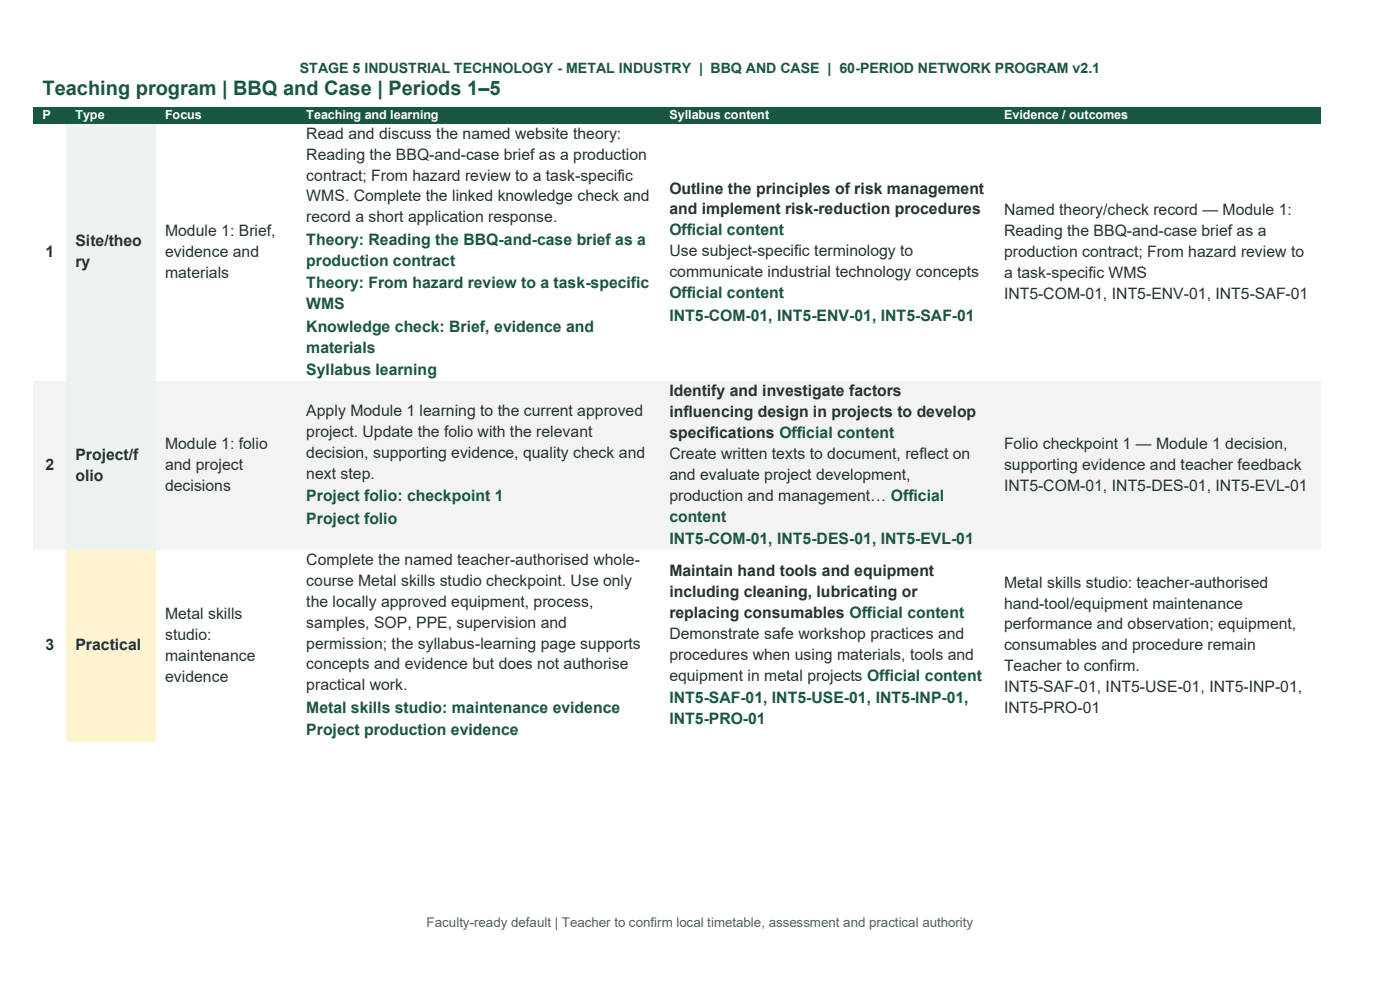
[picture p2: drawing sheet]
<svg xmlns="http://www.w3.org/2000/svg" width="297mm" height="210mm" viewBox="0 0 297 210" stroke-linecap="round" stroke-linejoin="round" font-family="sans-serif">
<defs><g id="words">
<text font-size="4.2" fill="#17583f" x="9" y="20.1">Teaching program | BBQ and Case | Periods 1–5</text>
<g font-size="3.3" fill="#25342d">
<text x="65" y="29.4">Read and discuss the named website theory:</text>
<text x="65" y="33.9">Reading the BBQ-and-case brief as a production</text>
<text x="65" y="38.3">contract; From hazard review to a task-specific</text>
<text x="142" y="41.1">Outline the principles of risk management</text>
<text x="65" y="42.7">WMS. Complete the linked knowledge check and</text>
<text x="65" y="47.2">record a short application response.</text>
<text x="142" y="45.5">and implement risk-reduction procedures</text>
<text x="213" y="45.6">Named theory/check record — Module 1:</text>
<text x="16" y="52.3">Site/theo</text>
<text x="35" y="50.1">Module 1: Brief,</text>
<text x="213" y="50.1">Reading the BBQ-and-case brief as a</text>
<text x="9.7" y="54.5">1</text>
<text x="16" y="56.7">ry</text>
<text x="35" y="54.5">evidence and</text>
<text x="35" y="58.9">materials</text>
<text x="142" y="54.4">Use subject-specific terminology to</text>
<text x="142" y="58.8">communicate industrial technology concepts</text>
<text x="213" y="54.5">production contract; From hazard review to</text>
<text x="213" y="58.9">a task-specific WMS</text>
<text x="213" y="63.4">INT5-COM-01, INT5-ENV-01, INT5-SAF-01</text>
<text x="65" y="88.3">Apply Module 1 learning to the current approved</text>
<text x="142" y="84">Identify and investigate factors</text>
<text x="142" y="88.5">influencing design in projects to develop</text>
<text x="35" y="95.3">Module 1: folio</text>
<text x="65" y="92.7">project. Update the folio with the relevant</text>
<text x="142" y="92.9">specifications Official content</text>
<text x="213" y="95.3">Folio checkpoint 1 — Module 1 decision,</text>
<text x="9.7" y="99.8">2</text>
<text x="16" y="97.5">Project/f</text>
<text x="16" y="102">olio</text>
<text x="35" y="99.8">and project</text>
<text x="65" y="97.2">decision, supporting evidence, quality check and</text>
<text x="65" y="101.6">next step.</text>
<text x="142" y="97.3">Create written texts to document, reflect on</text>
<text x="142" y="101.8">and evaluate project development,</text>
<text x="213" y="99.8">supporting evidence and teacher feedback</text>
<text x="35" y="104.2">decisions</text>
<text x="142" y="106.2">production and management… Official</text>
<text x="213" y="104.2">INT5-COM-01, INT5-DES-01, INT5-EVL-01</text>
<text x="65" y="119.9">Complete the named teacher-authorised whole-</text>
<text x="65" y="124.3">course Metal skills studio checkpoint. Use only</text>
<text x="142" y="122.2">Maintain hand tools and equipment</text>
<text x="213" y="124.7">Metal skills studio: teacher-authorised</text>
<text x="35" y="131.3">Metal skills</text>
<text x="65" y="128.7">the locally approved equipment, process,</text>
<text x="142" y="126.7">including cleaning, lubricating or</text>
<text x="142" y="131.1">replacing consumables Official content</text>
<text x="213" y="129.1">hand-tool/equipment maintenance</text>
<text x="9.7" y="137.9">3</text>
<text x="16" y="137.9">Practical</text>
<text x="35" y="135.7">studio:</text>
<text x="65" y="133.2">samples, SOP, PPE, supervision and</text>
<text x="65" y="137.6">permission; the syllabus-learning page supports</text>
<text x="142" y="135.5">Demonstrate safe workshop practices and</text>
<text x="213" y="133.5">performance and observation; equipment,</text>
<text x="213" y="137.9">consumables and procedure remain</text>
<text x="35" y="140.1">maintenance</text>
<text x="65" y="142">concepts and evidence but does not authorise</text>
<text x="142" y="140">procedures when using materials, tools and</text>
<text x="213" y="142.4">Teacher to confirm.</text>
<text x="35" y="144.6">evidence</text>
<text x="65" y="146.5">practical work.</text>
<text x="142" y="144.4">equipment in metal projects Official content</text>
<text x="213" y="146.8">INT5-SAF-01, INT5-USE-01, INT5-INP-01,</text>
<text x="213" y="151.2">INT5-PRO-01</text>
</g>
<g font-size="3.3" fill="#17583f">
<text x="65" y="52">Theory: Reading the BBQ-and-case brief as a</text>
<text x="142" y="49.9">Official content</text>
<text x="65" y="56.4">production contract</text>
<text x="65" y="61.2">Theory: From hazard review to a task-specific</text>
<text x="65" y="65.6">WMS</text>
<text x="142" y="63.2">Official content</text>
<text x="65" y="70.4">Knowledge check: Brief, evidence and</text>
<text x="142" y="68">INT5-COM-01, INT5-ENV-01, INT5-SAF-01</text>
<text x="65" y="74.8">materials</text>
<text x="65" y="79.6">Syllabus learning</text>
<text x="65" y="106.4">Project folio: checkpoint 1</text>
<text x="65" y="111.1">Project folio</text>
<text x="142" y="110.6">content</text>
<text x="142" y="115.4">INT5-COM-01, INT5-DES-01, INT5-EVL-01</text>
<text x="142" y="149.2">INT5-SAF-01, INT5-USE-01, INT5-INP-01,</text>
<text x="65" y="151.2">Metal skills studio: maintenance evidence</text>
<text x="142" y="153.6">INT5-PRO-01</text>
<text x="65" y="156">Project production evidence</text>
</g>
<text font-size="3" fill="#17583f" x="63.6" y="15.5">STAGE 5 INDUSTRIAL TECHNOLOGY - METAL INDUSTRY | BBQ AND CASE | 60-PERIOD NETWORK PROGRAM v2.1</text>
<text font-size="2.8" fill="#51645b" x="90.5" y="196.8">Faculty-ready default | Teacher to confirm local timetable, assessment and practical authority</text>
<g font-size="2.7" fill="#fff">
<text x="9" y="25.3">P</text>
<text x="16" y="25.3">Type</text>
<text x="35" y="25.3">Focus</text>
<text x="65" y="25.3">Teaching and learning</text>
<text x="142" y="25.3">Syllabus content</text>
<text x="213" y="25.3">Evidence / outcomes</text>
</g>
</g></defs>
<g fill="#17583f">
<path d="M7.1 22.8h7v3.5h-7z" fill-rule="evenodd"/>
<path d="M9 22.8h3.2v3.5h-3.2z" fill-rule="evenodd"/>
<path d="M14.1 22.8h19v3.5h-19z" fill-rule="evenodd"/>
<path d="M16 22.8h15.2v3.5h-15.2z" fill-rule="evenodd"/>
<path d="M33.1 22.8h30v3.5h-30z" fill-rule="evenodd"/>
<path d="M35 22.8h26.2v3.5h-26.2z" fill-rule="evenodd"/>
<path d="M63.1 22.8h77v3.5h-77z" fill-rule="evenodd"/>
<path d="M65 22.8h73.2v3.5h-73.2z" fill-rule="evenodd"/>
<path d="M140.1 22.8h71v3.5h-71z" fill-rule="evenodd"/>
<path d="M142 22.8h67.2v3.5h-67.2z" fill-rule="evenodd"/>
<path d="M211.1 22.8h69v3.5h-69z" fill-rule="evenodd"/>
<path d="M213 22.8h65.2v3.5h-65.2z" fill-rule="evenodd"/>
</g>
<g fill="#fff">
<path d="M7.1 26.3h7v54.6h-7z" fill-rule="evenodd"/>
<path d="M9 51.4h3.2v4.4h-3.2z" fill-rule="evenodd"/>
</g>
<g fill="#edf4ef">
<path d="M14.1 26.3h19v54.6h-19z" fill-rule="evenodd"/>
<path d="M16 49.2h15.2v4.4h-15.2z" fill-rule="evenodd"/>
<path d="M16 53.6h15.2v4.4h-15.2z" fill-rule="evenodd"/>
</g>
<g fill="#fff">
<path d="M33.1 26.3h30v54.6h-30z" fill-rule="evenodd"/>
<path d="M35 47h26.2v4.4h-26.2z" fill-rule="evenodd"/>
<path d="M35 51.4h26.2v4.4h-26.2z" fill-rule="evenodd"/>
<path d="M35 55.8h26.2v4.4h-26.2z" fill-rule="evenodd"/>
<path d="M63.1 26.3h77v54.6h-77z" fill-rule="evenodd"/>
<path d="M65 26.3h73.2v4.4h-73.2z" fill-rule="evenodd"/>
<path d="M65 30.7h73.2v4.5h-73.2z" fill-rule="evenodd"/>
<path d="M65 35.2h73.2v4.4h-73.2z" fill-rule="evenodd"/>
<path d="M65 39.6h73.2v4.4h-73.2z" fill-rule="evenodd"/>
<path d="M65 44h73.2v4.5h-73.2z" fill-rule="evenodd"/>
<path d="M65 48.5h73.2v4.8h-73.2z" fill-rule="evenodd"/>
<path d="M65 53.3h73.2v4.4h-73.2z" fill-rule="evenodd"/>
<path d="M65 57.7h73.2v4.8h-73.2z" fill-rule="evenodd"/>
<path d="M65 62.5h73.2v4.4h-73.2z" fill-rule="evenodd"/>
<path d="M65 66.9h73.2v4.8h-73.2z" fill-rule="evenodd"/>
<path d="M65 71.7h73.2v4.4h-73.2z" fill-rule="evenodd"/>
<path d="M65 76.1h73.2v4.8h-73.2z" fill-rule="evenodd"/>
<path d="M140.1 26.3h71v54.6h-71z" fill-rule="evenodd"/>
<path d="M142 37.9h67.2v4.4h-67.2z" fill-rule="evenodd"/>
<path d="M142 42.3h67.2v4.5h-67.2z" fill-rule="evenodd"/>
<path d="M142 46.8h67.2v4.4h-67.2z" fill-rule="evenodd"/>
<path d="M142 51.2h67.2v4.4h-67.2z" fill-rule="evenodd"/>
<path d="M142 55.6h67.2v4.5h-67.2z" fill-rule="evenodd"/>
<path d="M142 60.1h67.2v4.4h-67.2z" fill-rule="evenodd"/>
<path d="M142 64.5h67.2v4.8h-67.2z" fill-rule="evenodd"/>
<path d="M211.1 26.3h69v54.6h-69z" fill-rule="evenodd"/>
<path d="M213 42.5h65.2v4.5h-65.2z" fill-rule="evenodd"/>
<path d="M213 47h65.2v4.4h-65.2z" fill-rule="evenodd"/>
<path d="M213 51.4h65.2v4.4h-65.2z" fill-rule="evenodd"/>
<path d="M213 55.8h65.2v4.4h-65.2z" fill-rule="evenodd"/>
<path d="M213 60.2h65.2v4.5h-65.2z" fill-rule="evenodd"/>
</g>
<g fill="#f3f4f2">
<path d="M7.1 80.9h7v35.8h-7z" fill-rule="evenodd"/>
<path d="M9 96.6h3.2v4.4h-3.2z" fill-rule="evenodd"/>
</g>
<g fill="#edf4ef">
<path d="M14.1 80.9h19v35.8h-19z" fill-rule="evenodd"/>
<path d="M16 94.4h15.2v4.4h-15.2z" fill-rule="evenodd"/>
<path d="M16 98.8h15.2v4.5h-15.2z" fill-rule="evenodd"/>
</g>
<g fill="#f3f4f2">
<path d="M33.1 80.9h30v35.8h-30z" fill-rule="evenodd"/>
<path d="M35 92.2h26.2v4.4h-26.2z" fill-rule="evenodd"/>
<path d="M35 96.6h26.2v4.4h-26.2z" fill-rule="evenodd"/>
<path d="M35 101h26.2v4.5h-26.2z" fill-rule="evenodd"/>
<path d="M63.1 80.9h77v35.8h-77z" fill-rule="evenodd"/>
<path d="M65 85.1h73.2v4.5h-73.2z" fill-rule="evenodd"/>
<path d="M65 89.6h73.2v4.4h-73.2z" fill-rule="evenodd"/>
<path d="M65 94h73.2v4.5h-73.2z" fill-rule="evenodd"/>
<path d="M65 98.5h73.2v4.4h-73.2z" fill-rule="evenodd"/>
<path d="M65 102.9h73.2v4.8h-73.2z" fill-rule="evenodd"/>
<path d="M65 107.7h73.2v4.8h-73.2z" fill-rule="evenodd"/>
<path d="M140.1 80.9h71v35.8h-71z" fill-rule="evenodd"/>
<path d="M142 80.9h67.2v4.5h-67.2z" fill-rule="evenodd"/>
<path d="M142 85.4h67.2v4.4h-67.2z" fill-rule="evenodd"/>
<path d="M142 89.8h67.2v4.4h-67.2z" fill-rule="evenodd"/>
<path d="M142 94.2h67.2v4.5h-67.2z" fill-rule="evenodd"/>
<path d="M142 98.7h67.2v4.4h-67.2z" fill-rule="evenodd"/>
<path d="M142 103.1h67.2v4.4h-67.2z" fill-rule="evenodd"/>
<path d="M142 107.5h67.2v4.4h-67.2z" fill-rule="evenodd"/>
<path d="M142 111.9h67.2v4.8h-67.2z" fill-rule="evenodd"/>
<path d="M211.1 80.9h69v35.8h-69z" fill-rule="evenodd"/>
<path d="M213 92.2h65.2v4.4h-65.2z" fill-rule="evenodd"/>
<path d="M213 96.6h65.2v4.4h-65.2z" fill-rule="evenodd"/>
<path d="M213 101h65.2v4.5h-65.2z" fill-rule="evenodd"/>
</g>
<g fill="#fff">
<path d="M7.1 116.7h7v40.6h-7z" fill-rule="evenodd"/>
<path d="M9 134.8h3.2v4.5h-3.2z" fill-rule="evenodd"/>
</g>
<g fill="#fff4cf">
<path d="M14.1 116.7h19v40.6h-19z" fill-rule="evenodd"/>
<path d="M16 134.8h15.2v4.5h-15.2z" fill-rule="evenodd"/>
</g>
<g fill="#fff">
<path d="M33.1 116.7h30v40.6h-30z" fill-rule="evenodd"/>
<path d="M35 128.2h26.2v4.4h-26.2z" fill-rule="evenodd"/>
<path d="M35 132.6h26.2v4.4h-26.2z" fill-rule="evenodd"/>
<path d="M35 137h26.2v4.5h-26.2z" fill-rule="evenodd"/>
<path d="M35 141.5h26.2v4.4h-26.2z" fill-rule="evenodd"/>
<path d="M63.1 116.7h77v40.6h-77z" fill-rule="evenodd"/>
<path d="M65 116.7h73.2v4.4h-73.2z" fill-rule="evenodd"/>
<path d="M65 121.1h73.2v4.5h-73.2z" fill-rule="evenodd"/>
<path d="M65 125.6h73.2v4.4h-73.2z" fill-rule="evenodd"/>
<path d="M65 130h73.2v4.5h-73.2z" fill-rule="evenodd"/>
<path d="M65 134.5h73.2v4.4h-73.2z" fill-rule="evenodd"/>
<path d="M65 138.9h73.2v4.4h-73.2z" fill-rule="evenodd"/>
<path d="M65 143.3h73.2v4.5h-73.2z" fill-rule="evenodd"/>
<path d="M65 147.8h73.2v4.8h-73.2z" fill-rule="evenodd"/>
<path d="M65 152.6h73.2v4.7h-73.2z" fill-rule="evenodd"/>
<path d="M140.1 116.7h71v40.6h-71z" fill-rule="evenodd"/>
<path d="M142 119.1h67.2v4.5h-67.2z" fill-rule="evenodd"/>
<path d="M142 123.6h67.2v4.4h-67.2z" fill-rule="evenodd"/>
<path d="M142 128h67.2v4.4h-67.2z" fill-rule="evenodd"/>
<path d="M142 132.4h67.2v4.4h-67.2z" fill-rule="evenodd"/>
<path d="M142 136.8h67.2v4.5h-67.2z" fill-rule="evenodd"/>
<path d="M142 141.3h67.2v4.4h-67.2z" fill-rule="evenodd"/>
<path d="M142 145.7h67.2v4.8h-67.2z" fill-rule="evenodd"/>
<path d="M142 150.5h67.2v4.4h-67.2z" fill-rule="evenodd"/>
<path d="M211.1 116.7h69v40.6h-69z" fill-rule="evenodd"/>
<path d="M213 121.5h65.2v4.5h-65.2z" fill-rule="evenodd"/>
<path d="M213 126h65.2v4.4h-65.2z" fill-rule="evenodd"/>
<path d="M213 130.4h65.2v4.4h-65.2z" fill-rule="evenodd"/>
<path d="M213 134.8h65.2v4.5h-65.2z" fill-rule="evenodd"/>
<path d="M213 139.3h65.2v4.4h-65.2z" fill-rule="evenodd"/>
<path d="M213 143.7h65.2v4.4h-65.2z" fill-rule="evenodd"/>
<path d="M213 148.1h65.2v4.5h-65.2z" fill-rule="evenodd"/>
</g>
<use href="#words"/>
</svg>
